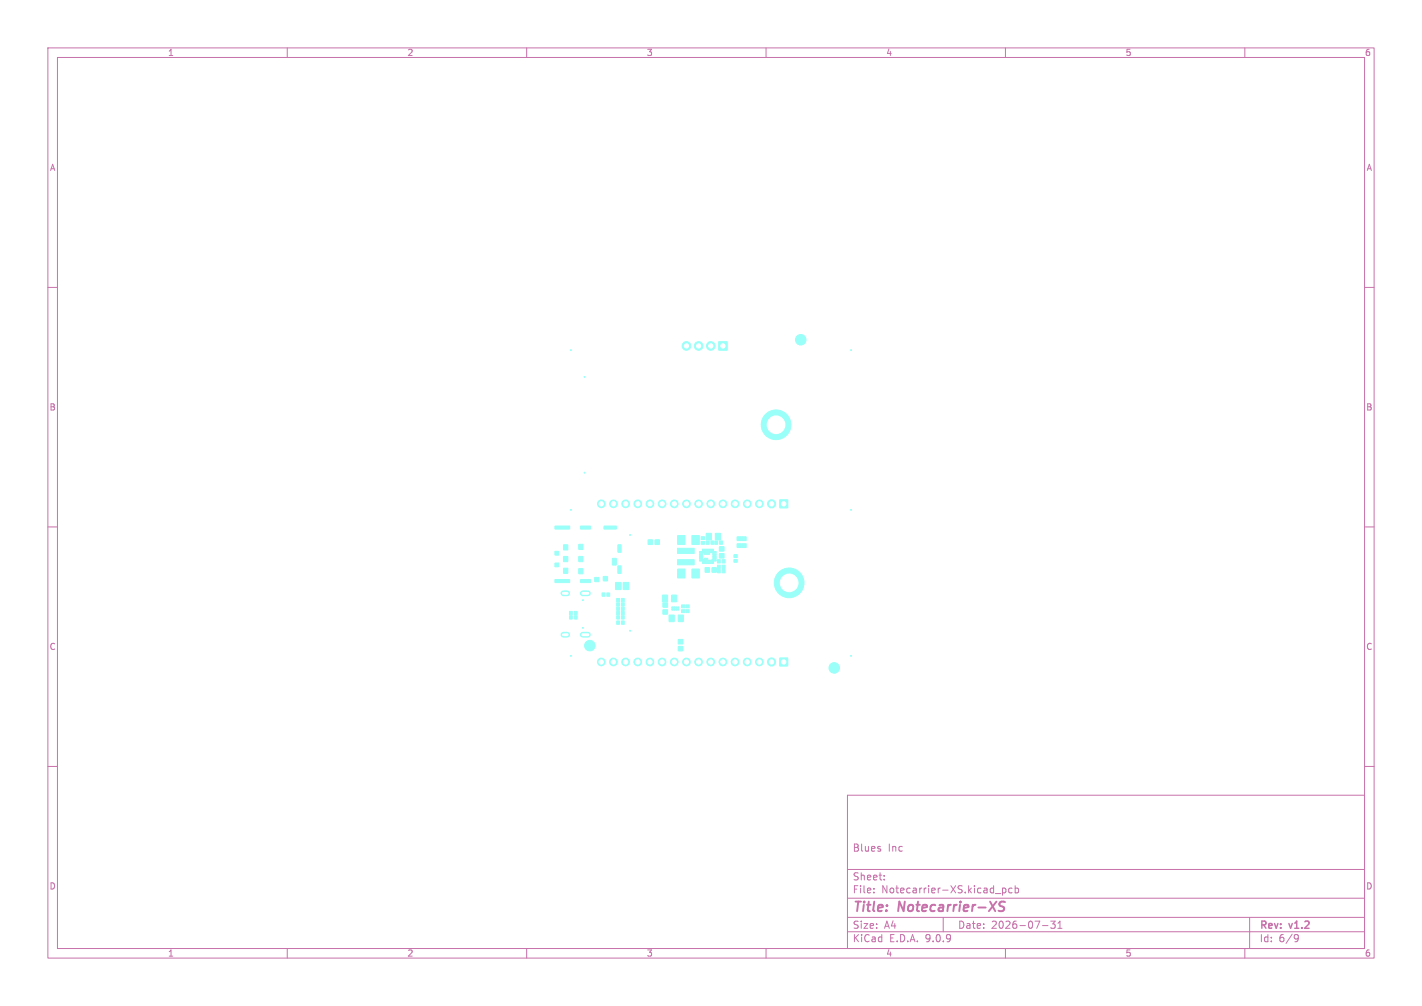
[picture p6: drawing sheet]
<svg xmlns="http://www.w3.org/2000/svg" width="297mm" height="210mm" viewBox="0 0 297 210" stroke-linecap="round" stroke-linejoin="round" font-family="sans-serif">
<defs><g id="words">
<g font-size="2.8" fill="#c872ab">
<text x="178" y="190.9">Title:</text>
<text x="187.7" y="190.9">Notecarrier-XS</text>
</g>
<g font-size="2.1" fill="#c872ab">
<text x="178" y="178">Blues</text>
<text x="185.4" y="178">Inc</text>
<text x="178" y="184">Sheet:</text>
<text x="178" y="186.7">File:</text>
<text x="184.1" y="186.7">Notecarrier-XS.kicad_pcb</text>
<text x="178" y="196.9">KiCad</text>
<text x="178" y="194.1">Size:</text>
<text x="184.7" y="194.1">A4</text>
<text x="185.7" y="196.9">E.D.A.</text>
<text x="193.3" y="196.9">9.0.9</text>
<text x="200" y="194.1">Date:</text>
<text x="207" y="194.1">2026-07-31</text>
<text x="263" y="194.3">Rev:</text>
<text x="263" y="196.9">Id:</text>
<text x="267.1" y="196.9">6/9</text>
<text x="269.4" y="194.3">v1.2</text>
</g>
<g font-size="1.8" fill="#c872ab">
<text x="35" y="11.9">1</text>
<text x="85" y="11.9">2</text>
<text x="135" y="11.9">3</text>
<text x="185" y="11.9">4</text>
<text x="235" y="11.9">5</text>
<text x="285" y="11.9">6</text>
<text x="10.3" y="35.9">A</text>
<text x="285.4" y="35.9">A</text>
<text x="10.3" y="85.9">B</text>
<text x="285.3" y="85.9">B</text>
<text x="10.3" y="135.9">C</text>
<text x="285.3" y="135.9">C</text>
<text x="10.3" y="185.9">D</text>
<text x="285.3" y="185.9">D</text>
<text x="35" y="199.9">1</text>
<text x="85" y="199.9">2</text>
<text x="135" y="199.9">3</text>
<text x="185" y="199.9">4</text>
<text x="235" y="199.9">5</text>
<text x="285" y="199.9">6</text>
</g>
</g></defs>
<g fill="none" stroke="#c872ab" stroke-width=".21">
<path d="M10 10h277v190h-277zM12 12h273v186h-273zM60 10v2M110 10v2M160 10v2M210 10v2M260 10v2M10 60h2M285 60h2M10 110h2M285 110h2M10 160h2"/>
<path d="M177 166h108v32h-108zM183.7 177.2l.3 .2-.3 .3M183.7 176.7l.2 .1M285 160h2M60 198v2M110 198v2M160 198v2M177 194.5h108M177 191.5h108M177 187.5h108M177 181.5h108M182.5 186.3v.1"/>
<path d="M182.5 185.5v.1M184.7 183.6v.1M184.7 182.8v.1M197 191.5v3M207.9 186.5h1.1M209.4 185.4v1.5M209.4 185.5l.4-.1 .3 .3-.1 .6h-.6M210 198v2M211.4 185.5l-.4-.1-.3 .3 .1 .6h.6M212 185.5l.5-.1 .2 .3-.1 .6h-.6M212 184.9v1.5M217.7 193.2h1.2"/>
<path d="M219.5 192.3h.9l-.5 .6 .4 .1v.7l-.2 .1-.6-.1M221 193.8h.8M221 192.7l.4-.4v1.5M260 198v2M261 191.5v6.5M270.6 195.1l.5 .1a.99 .99 0 0 1-.4 1.4h-.2M271.2 195.7l-.3 .3h-.3"/>
</g>
<path d="M209.9 188.3a.85 .85 0 0 0-1 .1l-.1 .6 .9 .4-.1 .6a.85 .85 0 0 1-1 .1" fill="none" stroke="#c872ab" stroke-width=".4"/>
<g fill="#9afff8" stroke="#9afff8" stroke-width=".21">
<path d="M150.1 71.3h1.8v1.8h-1.8z"/>
<path d="M162.9 104.4h1.6v1.6h-1.6z"/>
<path d="M162.9 137.4h1.6v1.6h-1.6z"/>
<path d="M153.3 116.8h.7v.6h-.7z"/>
<path d="M153.3 115.8h.7v.6h-.7z"/>
<path d="M129.8 124.9h.6v.7h-.6z"/>
<path d="M128.8 124.9h.6v.7h-.6z"/>
<path d="M150.3 114.1h.9v.9h-.9z"/>
<path d="M150.3 115.6h.9v.9h-.9z"/>
<path d="M150.3 112.9h.6v.7h-.6z"/>
<path d="M149.3 112.9h.6v.7h-.6z"/>
<path d="M146.5 113h.6v.6h-.6z"/>
<path d="M146.5 112h.6v.6h-.6z"/>
<path d="M154 112.1h.3v.7h-.4z"/>
<path d="M154.5 112.1h.3v.7h-.4z"/>
<path d="M155 112.1h.3v.7h-.4z"/>
<path d="M155.5 112.1h.3v.7h-.4z"/>
<path d="M155.5 113.5h.3v.8h-.4z"/>
<path d="M155 113.5h.3v.8h-.4z"/>
<path d="M154.5 113.5h.3v.8h-.4z"/>
<path d="M154 113.5h.3v.8h-.4z"/>
<path d="M138.4 124.3h1v1.3h-1z"/>
<path d="M140.3 124.3h1v1.3h-1z"/>
<path d="M148.7 115.2l.8-.1 .1 .3h-.8z"/>
<path d="M148.7 114.7h.3v.7h-.3z"/>
<path d="M148.9 115.6h.6l.1 .2-.7 .1z"/>
<path d="M148.9 116h.6l.1 .2-.7 .1z"/>
<path d="M148.9 116.4h.6l.1 .2-.7 .1z"/>
<path d="M148.7 116.9l.8-.1 .1 .3h-.8z"/>
<path d="M148.7 116.9h.3v.7h-.3z"/>
<path d="M148.3 117h.3v.6h-.3z"/>
<path d="M147.9 117h.3v.6h-.3z"/>
<path d="M147.5 116.6h.3v1h-.3z"/>
<path d="M147.1 116.6h.3v1h-.3z"/>
<path d="M146.7 116.9h.3v.7h-.3z"/>
<path d="M146.1 116.9l.9-.1v.3h-.9z"/>
<path d="M146.1 116.4h.6l.1 .2-.7 .1z"/>
<path d="M146.1 116h.6l.1 .2-.7 .1z"/>
<path d="M146.1 115.6h.6l.1 .2-.7 .1z"/>
<path d="M146.7 114.7h.3v.7h-.3z"/>
<path d="M146.1 115.2l.9-.1v.3h-.9z"/>
<path d="M147.1 114.7h.3v1h-.3z"/>
<path d="M147.5 114.7h.3v1h-.3z"/>
<path d="M147.9 114.7h.3v1h-.3z"/>
<path d="M148.3 114.7h.3v.6h-.3z"/>
<path d="M148.7 118.5h.9v.9h-.9z"/>
<path d="M147.3 118.5h.9v.9h-.9z"/>
<path d="M129.8 125.8h.6v.7h-.6z"/>
<path d="M128.8 125.8h.6v.7h-.6z"/>
<path d="M129.8 128.5h.6v.7h-.6z"/>
<path d="M128.8 128.5h.6v.7h-.6z"/>
<path d="M142.4 126.3h.6v.6h-.6z"/>
<path d="M142.4 127.3h.6v.6h-.6z"/>
<path d="M119 127.6h.5v.7h-.5z"/>
<path d="M120 127.6h.5v.7h-.5z"/>
<path d="M141.5 114.5h3.5v1h-3.5z"/>
<path d="M141.5 116.8h3.5v1.1h-3.5z"/>
<path d="M149.4 111.4h1.1v1.3h-1.1z"/>
<path d="M147.5 111.4h1.1v1.3h-1.1z"/>
<path d="M150.9 118.9h.5v.7h-.5z"/>
<path d="M149.9 118.9h.5v.7h-.5z"/>
<path d="M141.7 128.4h1v1.3h-1z"/>
<path d="M139.8 128.4h1v1.3h-1z"/>
<path d="M141.5 118.8h1.6v1.8h-1.6z"/>
<path d="M144.5 118.8h1.6v1.8h-1.6z"/>
<path d="M150.9 118h.5v.7h-.5z"/>
<path d="M149.9 118h.5v.7h-.5z"/>
<path d="M144.5 111.8h1.6v1.8h-1.6z"/>
<path d="M141.5 111.8h1.6v1.8h-1.6z"/>
<path d="M126.8 123.8h.5v.7h-.5z"/>
<path d="M125.8 123.8h.5v.7h-.5z"/>
<path d="M143.3 127.3h.6v.6h-.6z"/>
<path d="M143.3 126.3h.6v.6h-.6z"/>
<path d="M130.2 121.6h1.1v.4l-1.1 .1z"/>
<path d="M130.2 122.1h1.1v.4l-1.1 .1z"/>
<path d="M130.2 122.6h1.1v.4l-1.1 .1z"/>
<path d="M128.6 122.6h1.1v.4l-1.1 .1z"/>
<path d="M128.6 122.1h1.1v.4l-1.1 .1z"/>
<path d="M128.6 121.6h1.1v.4l-1.1 .1z"/>
<path d="M136.8 112.7h.9v.9h-.9z"/>
<path d="M135.4 112.7h.9v.9h-.9z"/>
<path d="M117.7 113.7h.9v1.1h-.9z"/>
<path d="M117.7 116.2h.9v1h-.9z"/>
<path d="M117.7 118.6h.9v1.1h-.9z"/>
<path d="M120.9 113.6h.8v1.1h-.8z"/>
<path d="M120.9 116.2h.8v1h-.8z"/>
<path d="M120.9 118.7h.8v1.1h-.8z"/>
<path d="M115.9 121h3l.1 .5-3 .1z"/>
<path d="M121.3 121h2v.6h-2z"/>
<path d="M124.2 120.6h.9v.8h-.9z"/>
<path d="M126 120.4h.9v.8h-.9z"/>
<path d="M129.1 118.1l.6 .1v1.5l-.6-.1z"/>
<path d="M127.9 116.6h.8v1.4l-.8-.1z"/>
<path d="M129.1 113.7l.6 .1v1.5l-.6-.1z"/>
<path d="M126.2 109.8h2.5v.6h-2.5z"/>
<path d="M121.3 109.8h2v.6h-2z"/>
<path d="M115.9 109.8h3l.1 .6-3 .1z"/>
<path d="M115.9 115.1h.8v.8h-.8z"/>
<path d="M115.9 117.6h.8v.7h-.8z"/>
<path d="M150.9 116.8h.5v.7h-.5z"/>
<path d="M149.9 116.8h.5v.7h-.5z"/>
<path d="M129.8 126.7h.6v.7h-.6z"/>
<path d="M128.8 126.7h.6v.7h-.6z"/>
<path d="M141.7 135h.9v.8h-.9z"/>
<path d="M141.7 133.5h.9v.9h-.9z"/>
<path d="M129.8 127.6h.6v.7h-.6z"/>
<path d="M128.8 127.6h.6v.7h-.6z"/>
<path d="M148.5 112.9h.6v.7h-.6z"/>
<path d="M147.5 112.9h.6v.7h-.6z"/>
<path d="M129.8 129.6h.6v.7h-.6z"/>
<path d="M128.8 129.6h.6v.7h-.6z"/>
<path d="M120 128.5h.5v.7h-.5z"/>
<path d="M119 128.5h.5v.7h-.5z"/>
<path d="M138.5 125.9h.9v.8h-.9z"/>
<path d="M138.5 127.3h.9v.9h-.9z"/>
<circle cx="148.5" cy="72.2" r=".9"/>
<circle cx="145.9" cy="72.2" r=".9"/>
<circle cx="143.4" cy="72.2" r=".9"/>
<circle cx="122.1" cy="98.7" r=".1"/>
<circle cx="122.1" cy="78.7" r=".1"/>
<circle cx="161.2" cy="105.2" r=".85"/>
<circle cx="158.6" cy="105.2" r=".8"/>
<circle cx="156.1" cy="105.2" r=".8"/>
<circle cx="153.5" cy="105.2" r=".8"/>
<circle cx="151" cy="105.2" r=".8"/>
<circle cx="148.5" cy="105.2" r=".8"/>
<circle cx="145.9" cy="105.2" r=".8"/>
<circle cx="143.4" cy="105.2" r=".8"/>
<circle cx="140.8" cy="105.2" r=".8"/>
<circle cx="138.3" cy="105.2" r=".8"/>
<circle cx="135.8" cy="105.2" r=".8"/>
<circle cx="133.2" cy="105.2" r=".8"/>
<circle cx="130.7" cy="105.2" r=".8"/>
<circle cx="128.1" cy="105.2" r=".8"/>
<circle cx="125.6" cy="105.2" r=".8"/>
<circle cx="177.7" cy="106.4" r=".1"/>
<circle cx="164.8" cy="121.7" r="3.1"/>
<circle cx="119.3" cy="136.9" r=".1"/>
<circle cx="119.3" cy="106.4" r=".1"/>
<circle cx="121.8" cy="125.3" r=".1"/>
<circle cx="121.8" cy="131.1" r=".1"/>
<circle cx="162.1" cy="88.7" r="3.1"/>
<circle cx="177.7" cy="73.1" r=".1"/>
<circle cx="131.6" cy="131.7" r=".1"/>
<circle cx="131.6" cy="111.7" r=".1"/>
<circle cx="177.7" cy="136.9" r=".1"/>
<circle cx="119.3" cy="73.1" r=".1"/>
<circle cx="161.1" cy="138.2" r=".85"/>
<circle cx="158.6" cy="138.2" r=".8"/>
<circle cx="156.1" cy="138.2" r=".8"/>
<circle cx="153.5" cy="138.2" r=".8"/>
<circle cx="151" cy="138.2" r=".8"/>
<circle cx="148.4" cy="138.2" r=".8"/>
<circle cx="145.9" cy="138.2" r=".8"/>
<circle cx="143.4" cy="138.2" r=".8"/>
<circle cx="140.8" cy="138.2" r=".8"/>
<circle cx="138.3" cy="138.2" r=".8"/>
<circle cx="135.7" cy="138.2" r=".8"/>
<circle cx="133.2" cy="138.2" r=".8"/>
<circle cx="130.7" cy="138.2" r=".8"/>
<circle cx="128.1" cy="138.2" r=".8"/>
<circle cx="125.6" cy="138.2" r=".8"/>
<circle cx="174.2" cy="139.4" r="1.1"/>
<circle cx="167.2" cy="70.9" r="1.1"/>
<circle cx="123.2" cy="134.8" r="1.1"/>
<circle cx="140.4" cy="126.8" r=".16"/>
<circle cx="140.4" cy="127.2" r=".16"/>
<circle cx="140.8" cy="126.8" r=".16"/>
<circle cx="140.8" cy="127.2" r=".16"/>
<circle cx="141.2" cy="126.8" r=".16"/>
<circle cx="141.2" cy="127.2" r=".16"/>
<circle cx="141.6" cy="126.8" r=".16"/>
<circle cx="141.6" cy="127.2" r=".16"/>
</g>
<path d="M117.7 123.9h.8M117.7 132.5h.8M121.7 123.9h1.1M121.7 132.5h1.1" fill="none" stroke="#9afff8" stroke-width="1.2"/>
<g fill="#fff" stroke="#fff" stroke-width=".21">
<circle cx="151" cy="72.2" r=".45"/>
<circle cx="148.5" cy="72.2" r=".45"/>
<circle cx="145.9" cy="72.2" r=".45"/>
<circle cx="143.4" cy="72.2" r=".45"/>
<circle cx="163.7" cy="105.2" r=".45"/>
<circle cx="161.2" cy="105.2" r=".45"/>
<circle cx="158.6" cy="105.2" r=".45"/>
<circle cx="156.1" cy="105.2" r=".45"/>
<circle cx="153.5" cy="105.2" r=".45"/>
<circle cx="151" cy="105.2" r=".45"/>
<circle cx="148.5" cy="105.2" r=".45"/>
<circle cx="145.9" cy="105.2" r=".45"/>
<circle cx="143.4" cy="105.2" r=".45"/>
<circle cx="140.8" cy="105.2" r=".45"/>
<circle cx="138.3" cy="105.2" r=".45"/>
<circle cx="135.8" cy="105.2" r=".45"/>
<circle cx="133.2" cy="105.2" r=".45"/>
<circle cx="130.7" cy="105.2" r=".45"/>
<circle cx="128.1" cy="105.2" r=".45"/>
<circle cx="125.6" cy="105.2" r=".45"/>
<circle cx="177.7" cy="106.4" r="0"/>
<circle cx="164.8" cy="121.7" r="1.85"/>
<circle cx="119.3" cy="136.9" r="0"/>
<circle cx="119.3" cy="106.4" r="0"/>
<circle cx="121.8" cy="125.3" r="0"/>
<circle cx="121.8" cy="131.1" r="0"/>
<circle cx="162.1" cy="88.7" r="1.85"/>
<circle cx="131.6" cy="131.7" r="0"/>
<circle cx="177.7" cy="136.9" r="0"/>
<circle cx="119.3" cy="73.1" r="0"/>
<circle cx="163.7" cy="138.2" r=".45"/>
<circle cx="161.1" cy="138.2" r=".45"/>
<circle cx="158.6" cy="138.2" r=".45"/>
<circle cx="156.1" cy="138.2" r=".45"/>
<circle cx="153.5" cy="138.2" r=".45"/>
<circle cx="151" cy="138.2" r=".45"/>
<circle cx="148.4" cy="138.2" r=".45"/>
<circle cx="145.9" cy="138.2" r=".45"/>
<circle cx="143.4" cy="138.2" r=".45"/>
<circle cx="140.8" cy="138.2" r=".45"/>
<circle cx="138.3" cy="138.2" r=".45"/>
<circle cx="135.7" cy="138.2" r=".45"/>
<circle cx="133.2" cy="138.2" r=".45"/>
<circle cx="130.7" cy="138.2" r=".45"/>
<circle cx="128.1" cy="138.2" r=".45"/>
<circle cx="125.6" cy="138.2" r=".45"/>
</g>
<path d="M117.7 123.9h.8M117.7 132.5h.8M121.7 123.9h1.1M121.7 132.5h1.1" fill="none" stroke="#fff" stroke-width=".6"/>
<use href="#words"/>
</svg>
